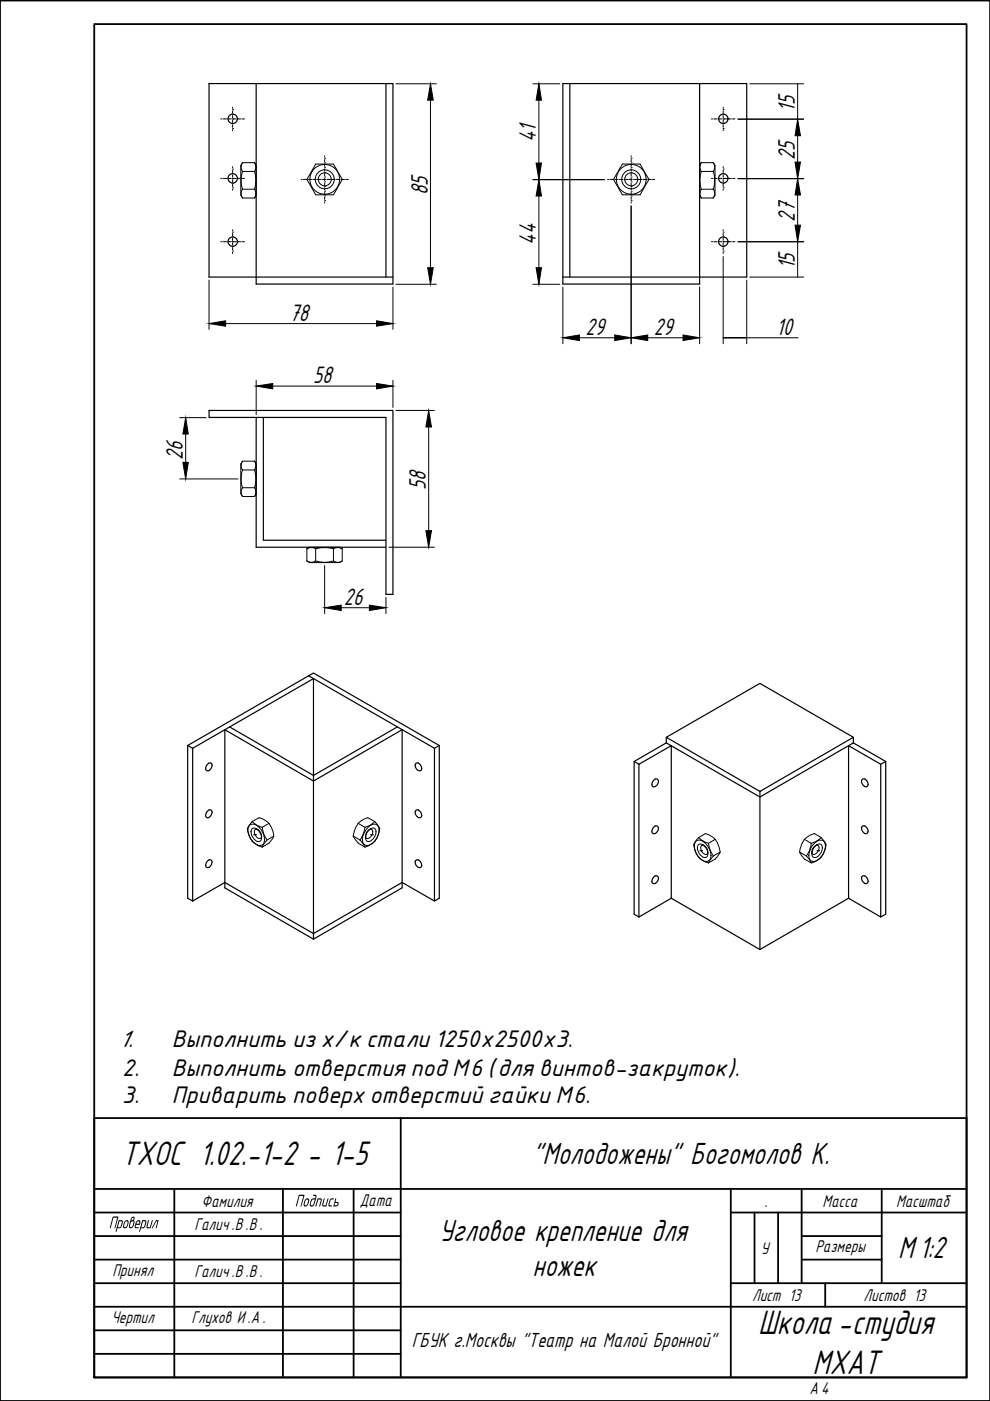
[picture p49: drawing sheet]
<svg xmlns="http://www.w3.org/2000/svg" width="210mm" height="297mm" viewBox="0 0 210 297" stroke-linecap="round" stroke-linejoin="round" font-family="sans-serif">
<defs><g id="words">
<g font-size="8">
<text x="25.7" y="247">ТХОС 1.02.-1-2 - 1-5</text>
<text x="160.7" y="282.9">Школа-студия</text>
<text x="172.3" y="291.2">МХАТ</text>
</g>
<g font-size="7.2">
<text x="112.9" y="246.8">&quot;Молодожены&quot; Богомолов К.</text>
<text x="93.1" y="263">Угловое крепление для</text>
<text x="190.4" y="266.8">М1:2</text>
<text x="112.9" y="270.6">ножек</text>
</g>
<g font-size="5.6">
<text x="168.5" y="23.7" transform="rotate(-90 168.5 23.7)">15</text>
<text x="113.6" y="30.2" transform="rotate(-90 113.6 30.2)">41</text>
<text x="168.5" y="34" transform="rotate(-90 168.5 34)">25</text>
<text x="90.7" y="41.4" transform="rotate(-90 90.7 41.4)">85</text>
<text x="168.5" y="47" transform="rotate(-90 168.5 47)">27</text>
<text x="113.6" y="51.9" transform="rotate(-90 113.6 51.9)">44</text>
<text x="168.5" y="57.1" transform="rotate(-90 168.5 57.1)">15</text>
<text x="61.4" y="68">78</text>
<text x="124.2" y="71">29</text>
<text x="138.6" y="71">29</text>
<text x="164.6" y="71">10</text>
<text x="66.4" y="81.3">58</text>
<text x="38.7" y="97.5" transform="rotate(-90 38.7 97.5)">26</text>
<text x="90.3" y="104" transform="rotate(-90 90.3 104)">58</text>
<text x="72.9" y="128.3">26</text>
</g>
<g font-size="4.9">
<text x="25.3" y="221.9">1.</text>
<text x="36.4" y="221.9">Выполнить из х/к стали 1250х2500х3.</text>
<text x="25.9" y="228.1">2.</text>
<text x="25.9" y="233.9">3.</text>
<text x="36.4" y="228.1">Выполнить отверстия под М6 (для винтов-закруток).</text>
<text x="36.4" y="233.9">Приварить поверх отверстий гайки М6.</text>
</g>
<text font-size="4.8" x="87.3" y="285.6">ГБУК г.Москвы &quot;Театр на Малой Бронной&quot;</text>
<g font-size="4">
<text x="42.8" y="255.8">Фамилия</text>
<text x="62.5" y="255.8">Подпись</text>
<text x="76.3" y="255.6">Дата</text>
<text x="162.1" y="255.8">.</text>
<text x="174.4" y="255.8">Масса</text>
<text x="190" y="255.8">Масштаб</text>
<text x="23" y="260.4">Проверил</text>
<text x="41.2" y="260.8">Галич.В .В .</text>
<text x="161.3" y="265.8">У</text>
<text x="172.9" y="265.5">Размеры</text>
<text x="23.8" y="270.5">Принял</text>
<text x="41.2" y="270.8">Галич.В .В .</text>
<text x="159.5" y="275.8">Лист 13</text>
<text x="183.1" y="275.8">Листов 13</text>
<text x="23.6" y="280.4">Чертил</text>
<text x="40.6" y="280.4">Глухов И.А.</text>
<text x="171.6" y="295.6">А 4</text>
</g>
</g></defs>
<!-- layer: 0 -->
<g fill="none" stroke="#000" stroke-width=".25">
<path d="M54.3 17.7v42.5h29v-42.5h-39v41h39M81.8 17.7v41M120.8 17.7v41M148.3 17.7v42.5h-29v-42.5h39v41h-39M44.3 87h39v39h-1.5v-37.5h-37.5zM54.3 88.5v27.5h27.5M55.8 88.5v26h26M39.8 158.1l26.7-15.4 26.6 15.4M39.8 158.1l1.1 .6M39.8 158.1v32.3l1.1 .6M40.9 158.7l25.6-14.8v55.2M40.9 158.7v32.3"/>
<path d="M47.7 154.7l18.8 10.9 18.8-10.9v33.5l-18.8 10.9-18.8-10.9zM48.7 154.1l17.8 10.3 17.7-10.3M65.4 143.3l26.7 15.4M93.1 158.1v32.3l-1 .6v-32.3M93.1 158.1l-1 .6M141.3 157.5l19.8 11.5 19.8-11.5M141.3 156.3l19.8-11.4 19.8 11.4-19.8 11.5zM141.3 157.5l-6.8 3.9M141.3 156.3v1.2M180.9 157.5l6.9 3.9M180.9 156.3v1.2M44 172l.4-.3h.3a1.01 1.01 0 0 1 .1 1.1 1.01 1.01 0 0 1-1 .5l-.2-.4z"/>
<path d="M44.3 161.8a1.06 1.06 0 0 0-.5 1.6 1.01 1.01 0 0 0 1-.5 1.01 1.01 0 0 0-.1-1.1h-.4M53.8 177h.6M78.6 177h.6M88 162.2a1.38 1.38 0 0 0 .7 1.2M88 172.1a1.38 1.38 0 0 0 .7 1.2M88.1 172.1l.2-.4a1.01 1.01 0 0 1 .9 .6 1.01 1.01 0 0 1 0 1h-.5M88.7 161.8a1.06 1.06 0 0 1 .5 1.6h-.5M88.7 161.8h-.4l-.2 .4M134.5 161.4l1 .6M134.5 161.4v32.4l1 .6M135.5 162l6.8-3.9v32.3M135.5 162v32.4"/>
<path d="M139.6 165.6l-.2-.4a1.01 1.01 0 0 0-1 .5 1.01 1.01 0 0 0 0 1.1h.5M139.6 175.5l-.2-.4a1.01 1.01 0 0 0-1 .5 1.01 1.01 0 0 0 0 1.1h.5M139.6 165.6a1.38 1.38 0 0 1-.7 1.2M139.6 175.5a1.38 1.38 0 0 1-.7 1.2M161.1 167.8v33.5M183.3 165.2h-.4a1.01 1.01 0 0 0 0 1.1 1.01 1.01 0 0 0 .9 .5l.2-.4M183.3 175.1h-.4a1.01 1.01 0 0 0 0 1.1 1.01 1.01 0 0 0 .9 .5l.2-.4M183.4 165.2a1.38 1.38 0 0 1 .7 1.2M183.4 175.1a1.38 1.38 0 0 1 .7 1.2M186.7 162l-6.8-3.9v32.3M187.8 161.4v32.4l-1.1 .6v-32.4M187.8 161.4l-1.1 .6"/>
<path d="M40.9 191l6.8-3.9 18.8 10.8 18.8-10.8 6.8 3.9M44 182.6l.4-.3h.3a1.01 1.01 0 0 1 .1 1.1 1.01 1.01 0 0 1-1 .5l-.2-.4zM88 182.7a1.38 1.38 0 0 0 .7 1.2M88.1 182.7l.2-.4a1.01 1.01 0 0 1 .9 .5 1.01 1.01 0 0 1 0 1.1h-.5M139.6 186.1l-.2-.4a1.01 1.01 0 0 0-1 .5 1.01 1.01 0 0 0 0 1.1h.5M139.6 186.1a1.38 1.38 0 0 1-.7 1.2M142.3 190.4l18.8 10.9 18.8-10.9M142.3 190.4l-6.8 4M148.4 180.4h.6M173.2 180.4h.6M179.9 190.4l6.8 4M183.3 185.7h-.4l-.2 .4a1.38 1.38 0 0 0 .7 1.2"/>
<path d="M183.4 185.7a1.38 1.38 0 0 1 .7 1.2M184 186.9l-.2 .4h-.4"/>
<circle cx="49.3" cy="25.2" r=".99"/>
<circle cx="49.3" cy="37.8" r=".99"/>
<circle cx="153.4" cy="25.2" r=".99"/>
<circle cx="153.4" cy="37.8" r=".99"/>
<circle cx="49.3" cy="51.2" r=".99"/>
<circle cx="153.4" cy="51.2" r=".99"/>
</g>
<g fill="none" stroke="#000" stroke-width=".21">
<path d="M46.8 37.8h.3M46.8 25.2h.3M47.3 37.8h.1M47.3 25.2h.1M47.6 37.8h.4M47.6 25.2h.4M48.3 37.8h.1M48.3 25.2h.1M48.6 37.8h.5M48.6 25.2h.5M49.3 37.8h.1M49.3 25.2h.1"/>
<path d="M49.3 23.2h.1M49.3 24.2h.1M49.3 26.2h.1M49.3 27.2h.1M49.3 35.8h.1M49.3 36.8h.1M49.3 38.8h.1M49.3 39.8h.1M49.3 22.7v.3M49.3 23.5v.5M49.3 24.5v.5M49.3 25.5v.5"/>
<path d="M49.3 26.5v.5M49.3 27.5v.2M49.3 35.3v.3M49.3 36.1v.5M49.3 37.1v.5M49.3 38.1v.5M49.3 39.1v.5M49.6 37.8h.5M49.6 25.2h.5M50.3 37.8h.1M50.3 25.2h.1M50.6 37.8h.5"/>
<path d="M50.6 25.2h.5M51.3 37.8h.1M51.3 25.2h.1M51.4 34.5a1.61 1.61 0 0 0 0 1.9M51.4 36.4a6.1 6.1 0 0 0 0 3.7M51.4 34.5l-.3 .6v6.3l.3 .6M51.4 34.5h2.6M51.4 36.4h2.6M51.6 37.8h.2M51.6 25.2h.2M54 36.4a6.1 6.1 0 0 1 0 3.7M54 34.5a1.61 1.61 0 0 1 0 1.9"/>
<path d="M54 34.5l.3 .6v6.3l-.3 .6M63.8 38h.3M64.3 38h.1M64.6 38h.5M65.1 38l1.8-3.2h3.8l1.9 3.2M65.1 38l1.8 3.3h3.8l1.9-3.3M65.3 38h.1M65.6 38h.5M66.3 38h.1M66.5 38h.6M67.3 38h.1M67.6 38h.5"/>
<path d="M68.3 38h.1M68.6 38h.5M68.8 39.5h.1M68.8 38.6h.1M68.8 37.5h.1M68.8 36.6h.1M68.8 35.5h.1M68.8 34.5h.1M68.8 33.6h.1M68.8 33v.3M68.8 33.8v.5M68.8 34.8v.5"/>
<path d="M68.8 35.8v.5M68.8 36.8v.5M68.8 37.8v.5M68.8 38.8v.5M68.8 39.8v.5M69.3 38h.1M69.6 38h.5M70.3 38h.1M70.6 38h.5M71.3 38h.1M71.6 38h.5M72.3 38h.1"/>
<path d="M72.6 38h.5M73.3 38h.1M73.6 38h.2M128.8 38h.3M129.3 38h.1M129.6 38h.5M130.1 38l1.9-3.2h3.7l1.9 3.2M130.1 38l1.9 3.3h3.7l1.9-3.3M130.3 38h.1M130.6 38h.5M131.3 38h.1M131.6 38h.5"/>
<path d="M132.3 38h.1M132.6 38h.5M133.3 38h.1M133.6 38h.5M133.8 39.5h.1M133.8 38.6h.1M133.8 37.5h.1M133.8 36.6h.1M133.8 35.5h.1M133.8 34.5h.1M133.8 33.6h.1M133.8 33v.3"/>
<path d="M133.8 33.8v.5M133.8 34.8v.5M133.8 35.8v.5M133.8 36.8v.5M133.8 37.8v.5M133.8 38.8v.5M133.8 39.8v.5M134.3 38h.1M134.6 38h.5M135.3 38h.1M135.6 38h.5M136.3 38h.1"/>
<path d="M136.6 38h.5M137.3 38h.1M137.6 38h.5M138.3 38h.1M138.6 38h.2M148.7 36.4a6.1 6.1 0 0 0 0 3.7M148.7 34.5a1.61 1.61 0 0 0 0 1.9M148.7 34.5l-.4 .6v6.3l.4 .6M148.7 34.5h2.5M148.7 36.4h2.5M150.8 37.8h.3M150.8 25.2h.3"/>
<path d="M151.2 34.5a1.61 1.61 0 0 1 0 1.9M151.2 36.4a6.1 6.1 0 0 1 0 3.7M151.2 34.5l.4 .6v6.3l-.4 .6M151.3 37.8h.1M151.3 25.2h.1M151.6 37.8h.5M151.6 25.2h.5M152.3 37.8h.1M152.3 25.2h.1M152.6 37.8h.5M152.6 25.2h.5M153.3 37.8h.1"/>
<path d="M153.3 25.2h.1M153.3 23.2h.1M153.3 24.2h.1M153.3 26.2h.1M153.3 27.2h.1M153.3 35.8h.1M153.3 36.8h.1M153.3 38.8h.1M153.3 39.8h.1M153.3 22.7v.3M153.3 23.5v.5M153.3 24.5v.5"/>
<path d="M153.3 25.5v.5M153.3 26.5v.5M153.3 27.5v.2M153.3 35.3v.3M153.3 36.1v.5M153.3 37.1v.5M153.3 38.1v.5M153.3 39.1v.5M153.6 37.8h.5M153.6 25.2h.5M154.3 37.8h.1M154.3 25.2h.1"/>
<path d="M154.6 37.8h.5M154.6 25.2h.5M155.3 37.8h.1M155.3 25.2h.1M155.6 37.8h.2M155.6 25.2h.2M46.8 51.3h.3M47.3 51.3h.1M47.6 51.3h.4M48.3 51.3h.1M48.6 51.3h.5M49.3 51.3h.1"/>
<path d="M49.3 49.2h.1M49.3 50.2h.1M49.3 52.2h.1M49.3 53.2h.1M49.3 40.1v.2M49.3 48.7v.3M49.3 49.5v.5M49.3 50.5v.5M49.3 51.5v.5M49.3 52.5v.5M49.3 53.5v.2M49.6 51.3h.5"/>
<path d="M50.3 51.3h.1M50.6 51.3h.5M51.3 51.3h.1M51.4 40.1a1.61 1.61 0 0 0 0 1.9M51.4 40.1h2.6M51.4 42h2.6M51.6 51.3h.2M54 40.1a1.61 1.61 0 0 1 0 1.9M68.8 42.5h.1M68.8 41.6h.1M68.8 40.5h.1M68.8 40.8v.5"/>
<path d="M68.8 41.8v.5M68.8 42.8v.2M133.8 42.5h.1M133.8 41.6h.1M133.8 40.5h.1M133.8 40.8v.5M133.8 41.8v.5M133.8 42.8v.2M148.7 40.1a1.61 1.61 0 0 0 0 1.9M148.7 40.1h2.5M148.7 42h2.5M150.8 51.3h.3"/>
<path d="M151.2 40.1a1.61 1.61 0 0 1 0 1.9M151.3 51.3h.1M151.6 51.3h.5M152.3 51.3h.1M152.6 51.3h.5M153.3 51.3h.1M153.3 49.2h.1M153.3 50.2h.1M153.3 52.2h.1M153.3 53.2h.1M153.3 40.1v.2M153.3 48.7v.3"/>
<path d="M153.3 49.5v.5M153.3 50.5v.5M153.3 51.5v.5M153.3 52.5v.5M153.3 53.5v.2M153.6 51.3h.5M154.3 51.3h.1M154.6 51.3h.5M155.3 51.3h.1M155.6 51.3h.2M51.4 97.8a1.61 1.61 0 0 0 0 1.8M51.4 99.6a6.1 6.1 0 0 0 0 3.8"/>
<path d="M51.4 97.8l-.3 .6v6.3l.3 .6M51.4 97.8h2.6M51.4 99.6h2.6M54 99.6a6.1 6.1 0 0 1 0 3.8M54 97.8a1.61 1.61 0 0 1 0 1.8M54 97.8l.3 .6v6.3l-.3 .6M51.4 103.4a1.61 1.61 0 0 0 0 1.9M51.4 103.4h2.6M51.4 105.3h2.6M54 103.4a1.61 1.61 0 0 1 0 1.9M65.1 118.9a1.61 1.61 0 0 0 1.8 0M65.1 116.4a1.83 1.83 0 0 1 1.8 0"/>
<path d="M65.1 116.4l.6-.4h6.3l.6 .4M65.1 118.9l.6 .4h6.3l.6-.4M65.1 116.4v2.5M66.9 118.9a6.1 6.1 0 0 0 3.8 0M66.9 116.4a7.1 7.1 0 0 1 3.8 0M66.9 116.4v2.5M70.7 118.9a1.61 1.61 0 0 0 1.9 0M70.7 116.4a1.83 1.83 0 0 1 1.9 0M70.7 116.4v2.5M72.6 116.4v2.5M53 174.9l.2-.1a2.8 2.8 0 0 1 2.8 2.4l.1 .8a1.1 1.1 0 0 1-.7 1.2 1.1 1.1 0 0 1-1.3-.4 3.3 3.3 0 0 1-1.3-3.6zM53.4 175.8a1.03 1.03 0 0 1 1.5 .4 1.48 1.48 0 0 1 .2 2.2 1.79 1.79 0 0 1-1.8-1.8z"/>
<path d="M53.5 174.2l1.4-.8 1 .3 1.1 .9M53.5 174.2a2.74 2.74 0 0 0-1 1.9 3.9 3.9 0 0 0 3.1 3.5M53.5 174.2a4.3 4.3 0 0 0 2.1 1.2M54.1 175.8a1.3 1.3 0 0 1 1.1 1.9 1.27 1.27 0 0 1-1.1-1.9zM54.4 175.7l.3 .2M55.5 177.2v.5M55.6 175.4a4.9 4.9 0 0 0 1 2.7M56.6 178.1l-.7 .8-.3 .7M57 174.6a5.7 5.7 0 0 1 1 2.7M57 174.6l-1.4 .8M58 177.3l-1 1.5-1.4 .8M58 177.3l-1.4 .8"/>
<path d="M74.9 177.3l1 1.5 1.5 .8M74.9 177.3l1.4 .8M75.9 174.6a6.3 6.3 0 0 0-1 2.7M75.9 174.6l1.5 .8M76.3 178.1l1.1 1.5M77.4 175.4a5.9 5.9 0 0 1-1.1 2.7M77.5 177.2v.5M78 176.1a.59 .59 0 0 1 .9-.2 .59 .59 0 0 1 .1 .8 1.09 1.09 0 0 1-1.4 1 1.39 1.39 0 0 1 .4-1.6zM78.2 175.2l.3-.2a1.1 1.1 0 0 1 1.4-.1 1.1 1.1 0 0 1 .4 1.3 3.4 3.4 0 0 1-2.4 3.1 1.14 1.14 0 0 1-1-1.7l.4-1.3zM78.2 176a.8 .8 0 0 1 1.1-.4 .8 .8 0 0 1 .4 1 1.87 1.87 0 0 1-1.8 1.8 1.57 1.57 0 0 1 .3-2.4zM78.6 175.7l-.3 .2M79.5 174.2l-1.5-.8-.9 .3-1.2 .9"/>
<path d="M79.5 174.2l.4 .5a1.93 1.93 0 0 1 .2 2.4 3.8 3.8 0 0 1-2.7 2.5M79.5 174.2a4.4 4.4 0 0 1-2.1 1.2M147.6 178.3a1.77 1.77 0 0 1 2.4 1 2.72 2.72 0 0 1 .5 3 1.31 1.31 0 0 1-2.1-.3 2.9 2.9 0 0 1-.8-3.7zM148 179.1a.98 .98 0 0 1 1.5 .5 1.8 1.8 0 0 1 .4 2.1 1.44 1.44 0 0 1-1.9-1.2l-.1-.5zM148.1 177.6l1.5-.9 1.4 .7 .6 .6M148.1 177.6l-.4 .4a1.93 1.93 0 0 0-.3 2.5 3.7 3.7 0 0 0 2.8 2.5M148.1 177.6l.7 .5 1.4 .7M148.7 179.3a1.17 1.17 0 0 1 1.4 1.4 .48 .48 0 0 1-.3 .5 .48 .48 0 0 1-.6-.2 1.47 1.47 0 0 1-.5-1.7zM149 179.1l.3 .2M150.2 178.8a5.9 5.9 0 0 0 1.1 2.7M151.6 178a6.3 6.3 0 0 1 1.1 2.7M151.6 178l-1.4 .8"/>
<path d="M170.6 178a5.7 5.7 0 0 0-1.1 2.7M170.6 178l1.4 .8M172 178.8a4.9 4.9 0 0 1-1.1 2.7M172.5 179l.7-.6a1.1 1.1 0 0 1 1.4-.2 1.1 1.1 0 0 1 .4 1.4 3.5 3.5 0 0 1-2.5 3.1 1.36 1.36 0 0 1-.9-2.1l.4-.9zM172.6 179.5a.59 .59 0 0 1 .9-.3 .59 .59 0 0 1 .1 .9 1.06 1.06 0 0 1-1.3 .9 1.39 1.39 0 0 1 .3-1.5zM172.7 179.6a.94 .94 0 0 1 1.6-.3 2.07 2.07 0 0 1-1.6 2.5 .92 .92 0 0 1-.4-1.4zM173.2 179.1l-.3 .2M174.1 177.6l-1.4-.9-1 .4-1.1 .9M174.1 177.6a2.29 2.29 0 0 1 .6 3.2 3.6 3.6 0 0 1-2.7 2.2M174.1 177.6l-1.1 .8-1 .4M150.1 180.6v.4M151.3 181.5l-1.1 1.5"/>
<path d="M152.7 180.7l-1.1 1.4-1.4 .9M152.7 180.7l-1.4 .8M169.5 180.7l1.1 1.4 1.4 .9M169.5 180.7l1.4 .8M170.9 181.5l1.1 1.5M172.1 180.6v.4"/>
<circle cx="68.9" cy="38" r="3.2"/>
<circle cx="68.9" cy="38" r="2.01"/>
<circle cx="68.9" cy="38" r="1.38"/>
<circle cx="133.8" cy="38" r="3.2"/>
<circle cx="133.8" cy="38" r="2.01"/>
<circle cx="133.8" cy="38" r="1.38"/>
</g>
<g fill="none" stroke="#000" stroke-width=".38">
<path d="M0 .1h209.9v296.9h-209.9zM20 5.1h184.9v286.9h-184.9zM20 237.1h184.9v54.9h-184.9zM85 237.1v54.9M20 252.1h184.9M20 257.1h65M37 252.1v39.9M60 252.1v39.9M75 252.1v39.9M154.9 257.1h50M154.9 252.1v39.9M160 257.1v15"/>
<path d="M165 257.1v15M170 252.1v20M186.9 252.1v20M20 262.1h65M20 267.1h65M20 272.1h65M20 277.1h184.9M154.9 272.1h50M170 262.1h16.9M170 267.1h16.9M175 272.1v5M20 282.1h65"/>
<path d="M20 287h65"/>
</g>
<g fill="#000">
<path d="M31.4 258.8l.2-.1-.4 1.3 .2 .2h.4l.4-1.4 .2-.1-.5 1.7h-.7l-.1-.1zM33.1 258.7h.5l-.4 1.6-.2 .1 .4-1.5h-.3l-.7 1.5h-.2zM68.7 254.1h.1v.1l-.3 1.3 .5 .1 .4-1.4 .2-.1-.4 1.7h-.7l-.2-.2zM69.9 254.3l.3-.2h.6l-.1 .2h-.5l-.1 .2-.3 1 .5 .1v.2h-.5l-.2-.2z"/>
<path d="M30.1 258.7h.8l.1 .2v.3l-.3 1-.3 .2h-.5l-.2 .7-.2 .1zM30.3 258.9l-.3 1.3 .6-.2 .2-1z"/>
<path d="M71.1 254.2l.2-.1-.2 .7h.6l.1 .5-.4 .5h-.7zM71 255l-.1 .6h.5l.2-.5z"/>
</g>
<g fill="none" stroke="#000" stroke-width=".21">
<path d="M83.9 17.8h8.6M113 17.8h5.7M159 17.8h11.4M169.1 17.8v7.5M91.3 21.2v35.6M113 38.1h15.2M114.3 21.2v13.4M156.5 25.3h13.9M156.5 37.9h13.9M169.1 28.8v5.6M44.3 59.4v10.4M114.3 41.6v15.2"/>
<path d="M133.8 43.7v29.2M153.3 54.4v18.5M156.5 51.3h13.9M158.3 59.4v13.5M159 58.7h11.4M169.1 41.3v6.4M169.1 51.3v7.4M47.8 68.6h32M83.3 60.9v8.9M83.9 60.3h8.6M113 60.3h5.7M119.3 60.9v12"/>
<path d="M122.9 71.6h7.4M137.3 71.6h7.5M148.3 60.9v12M158.3 71.6h-5h5M158.3 71.6h10.9M38.1 88.5h5.6M39.4 92v6M54.3 80.6v7.3M57.8 81.9h22M83.3 80.6v5.8M83.9 87h8.2M90.9 90.5v22"/>
<path d="M38.1 101.5h12.4M68.8 119.9v10.2M82.5 116h9.6M72.3 128.8h6M81.8 126.6v3.5"/>
</g>
<g fill="#000" stroke="#000" stroke-width=".21">
<path d="M91.3 17.8l.6 3.4h-1.2zM114.3 17.8l.5 3.4h-1.1zM113.7 34.6h1.1l-.5 3.5zM168.6 34.4h1.1l-.6 3.5zM169.1 25.3l.6 3.5h-1.1zM90.7 56.8h1.2l-.6 3.5zM113.7 56.8h1.1l-.5 3.5zM114.3 38.1l.5 3.5h-1.1zM169.1 37.9l.6 3.4h-1.1zM168.6 47.7h1.1l-.6 3.6zM44.3 68.6l3.5-.6v1.2zM79.8 68l3.5 .6-3.5 .6z"/>
<path d="M119.3 71.6l3.6-.6v1.2zM130.3 71l3.5 .6-3.5 .6zM133.8 71.6l3.5-.6v1.2zM144.8 71l3.5 .6-3.5 .6zM38.8 98h1.1l-.5 3.5zM39.4 88.5l.5 3.5h-1.1zM54.3 81.9l3.5-.6v1.2zM79.8 81.3l3.5 .6-3.5 .6zM90.9 87l.6 3.5h-1.2zM90.3 112.5h1.2l-.6 3.5zM68.8 128.8l3.5-.5v1.1zM78.3 128.3l3.5 .5-3.5 .6z"/>
</g>
<use href="#words"/>
</svg>
